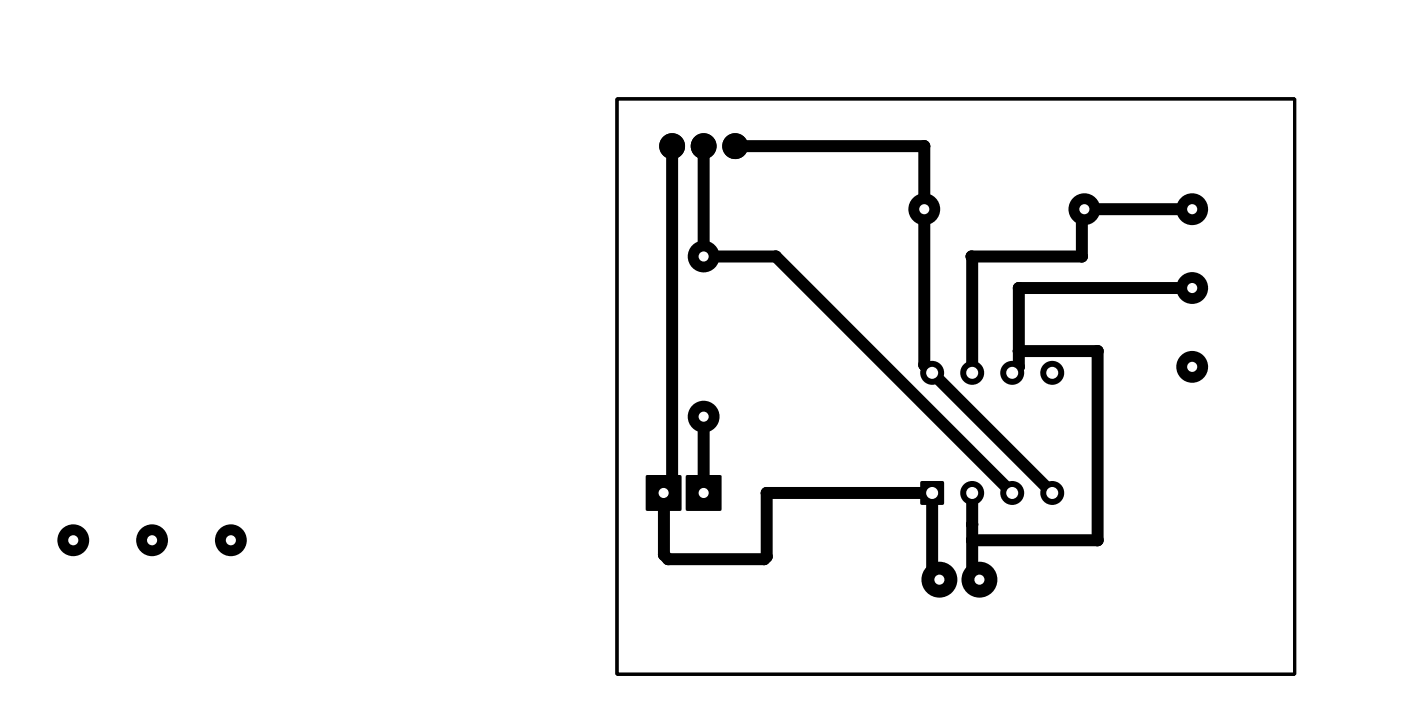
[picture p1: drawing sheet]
<svg xmlns="http://www.w3.org/2000/svg" width="89mm" height="46mm" viewBox="0 0 89 46" stroke-linecap="round" stroke-linejoin="round" font-family="sans-serif">
<g fill="#000">
<path d="M41 30.2h2.2v2.2h-2.2z" fill-rule="evenodd"/>
<path d="M43.5 30.2h2.3v2.2h-2.3z" fill-rule="evenodd"/>
<path d="M58.4 30.5h1.5v1.5h-1.5z" fill-rule="evenodd"/>
<circle cx="42.6" cy="9.3" r=".82"/>
<circle cx="44.6" cy="16.3" r="1.01"/>
<circle cx="44.6" cy="9.3" r=".82"/>
<circle cx="46.6" cy="9.3" r=".82"/>
<circle cx="49.2" cy="16.3" r=".38"/>
<circle cx="58.6" cy="13.3" r="1.01"/>
<circle cx="58.6" cy="13.3" r=".89"/>
<circle cx="58.6" cy="9.3" r=".38"/>
<circle cx="61.6" cy="16.3" r=".38"/>
<circle cx="61.7" cy="16.3" r=".38"/>
<circle cx="64.6" cy="18.3" r=".38"/>
<circle cx="68.6" cy="16.3" r=".38"/>
<circle cx="68.6" cy="13.4" r=".38"/>
<circle cx="68.8" cy="13.3" r="1.01"/>
<circle cx="75.6" cy="13.3" r="1.01"/>
<circle cx="75.6" cy="18.3" r="1.01"/>
<circle cx="4.6" cy="34.3" r="1.01"/>
<circle cx="9.6" cy="34.3" r="1.01"/>
<circle cx="14.6" cy="34.3" r="1.01"/>
<circle cx="42.1" cy="31.3" r=".38"/>
<circle cx="42.1" cy="35.2" r=".38"/>
<circle cx="42.4" cy="35.5" r=".38"/>
<circle cx="42.6" cy="30.7" r=".38"/>
<circle cx="44.6" cy="26.4" r="1.01"/>
<circle cx="48.5" cy="35.5" r=".38"/>
<circle cx="48.6" cy="35.3" r=".38"/>
<circle cx="48.6" cy="31.3" r=".38"/>
<circle cx="58.6" cy="23.1" r=".38"/>
<circle cx="59.1" cy="23.7" r=".76"/>
<circle cx="59.1" cy="36.3" r=".38"/>
<circle cx="59.6" cy="36.8" r="1.14"/>
<circle cx="61.7" cy="31.3" r=".76"/>
<circle cx="61.7" cy="23.7" r=".76"/>
<circle cx="61.7" cy="36.3" r=".38"/>
<circle cx="61.7" cy="33.3" r=".38"/>
<circle cx="61.7" cy="34.3" r=".38"/>
<circle cx="62.1" cy="36.8" r="1.14"/>
<circle cx="64.2" cy="23.7" r=".76"/>
<circle cx="64.2" cy="31.3" r=".76"/>
<circle cx="64.6" cy="22.3" r=".38"/>
<circle cx="64.6" cy="23.3" r=".38"/>
<circle cx="66.8" cy="31.3" r=".76"/>
<circle cx="66.8" cy="23.7" r=".76"/>
<circle cx="69.6" cy="34.3" r=".38"/>
<circle cx="69.6" cy="22.3" r=".38"/>
<circle cx="75.6" cy="23.3" r="1.01"/>
</g>
<path d="M39.1 6.3h43v36.5h-43z" fill="none" stroke="#000" stroke-width=".2"/>
<path d="M42.6 9.3v21.4l-.5 .6v3.9l.3 .3h6.1l.1-.2v-4h10.5v5l.5 .5M44.6 9.3v7h4.6l15 15M46.6 9.3h12v13.8l8.2 8.2M75.6 13.3h-6.8l-.2 .1v2.9h-7l.1 7.3M75.6 18.3h-11v5l-.4 .3M44.6 26.4v4.9M61.7 31.3v5l.4 .5M64.6 22.3h5v12h-7.9" fill="none" stroke="#000" stroke-width=".76"/>
<circle cx="58.6" cy="13.3" r=".32" fill="#fff"/>
<circle cx="68.8" cy="13.3" r=".89" fill="#000"/>
<circle cx="68.8" cy="13.3" r=".32" fill="#fff"/>
<circle cx="62.1" cy="36.8" r="1.01" fill="#000"/>
<circle cx="62.1" cy="36.8" r=".32" fill="#fff"/>
<circle cx="59.6" cy="36.8" r="1.01" fill="#000"/>
<circle cx="59.6" cy="36.8" r=".32" fill="#fff"/>
<path d="M58.5 30.6h1.3v1.3h-1.3z" fill="#000"/>
<circle cx="59.1" cy="31.3" r=".38" fill="#fff"/>
<circle cx="61.7" cy="31.3" r=".63" fill="#000"/>
<circle cx="61.7" cy="31.3" r=".38" fill="#fff"/>
<circle cx="64.2" cy="31.3" r=".63" fill="#000"/>
<circle cx="64.2" cy="31.3" r=".38" fill="#fff"/>
<circle cx="66.8" cy="31.3" r=".63" fill="#000"/>
<circle cx="66.8" cy="31.3" r=".38" fill="#fff"/>
<circle cx="66.8" cy="23.7" r=".63" fill="#000"/>
<circle cx="66.8" cy="23.6" r=".38" fill="#fff"/>
<circle cx="64.2" cy="23.7" r=".63" fill="#000"/>
<circle cx="64.2" cy="23.6" r=".38" fill="#fff"/>
<circle cx="61.7" cy="23.7" r=".63" fill="#000"/>
<circle cx="61.7" cy="23.6" r=".38" fill="#fff"/>
<circle cx="59.1" cy="23.7" r=".63" fill="#000"/>
<circle cx="59.1" cy="23.6" r=".38" fill="#fff"/>
<circle cx="14.6" cy="34.3" r=".89" fill="#000"/>
<circle cx="14.6" cy="34.3" r=".32" fill="#fff"/>
<circle cx="4.6" cy="34.3" r=".89" fill="#000"/>
<circle cx="4.6" cy="34.3" r=".32" fill="#fff"/>
<circle cx="9.6" cy="34.3" r=".89" fill="#000"/>
<circle cx="9.6" cy="34.3" r=".32" fill="#fff"/>
<circle cx="75.6" cy="23.3" r=".89" fill="#000"/>
<circle cx="75.6" cy="23.3" r=".32" fill="#fff"/>
<circle cx="75.6" cy="13.3" r=".89" fill="#000"/>
<circle cx="75.6" cy="13.3" r=".32" fill="#fff"/>
<circle cx="75.6" cy="18.3" r=".89" fill="#000"/>
<circle cx="75.6" cy="18.3" r=".32" fill="#fff"/>
<g fill="#000">
<circle cx="42.6" cy="9.3" r=".7"/>
<circle cx="44.6" cy="9.3" r=".7"/>
<circle cx="46.6" cy="9.3" r=".7"/>
</g>
<path d="M43.6 30.3h2.1v2h-2.1z" fill="#000"/>
<circle cx="44.6" cy="31.3" r=".32" fill="#fff"/>
<path d="M41.1 30.3h2v2h-2z" fill="#000"/>
<circle cx="42.1" cy="31.3" r=".32" fill="#fff"/>
<circle cx="44.6" cy="16.3" r=".89" fill="#000"/>
<circle cx="44.6" cy="16.3" r=".32" fill="#fff"/>
<circle cx="44.6" cy="26.4" r=".89" fill="#000"/>
<circle cx="44.6" cy="26.4" r=".32" fill="#fff"/>
<path d="M39.1 6.3h43v36.5h-43z" fill="none" stroke="#000" stroke-width=".2"/>
</svg>
